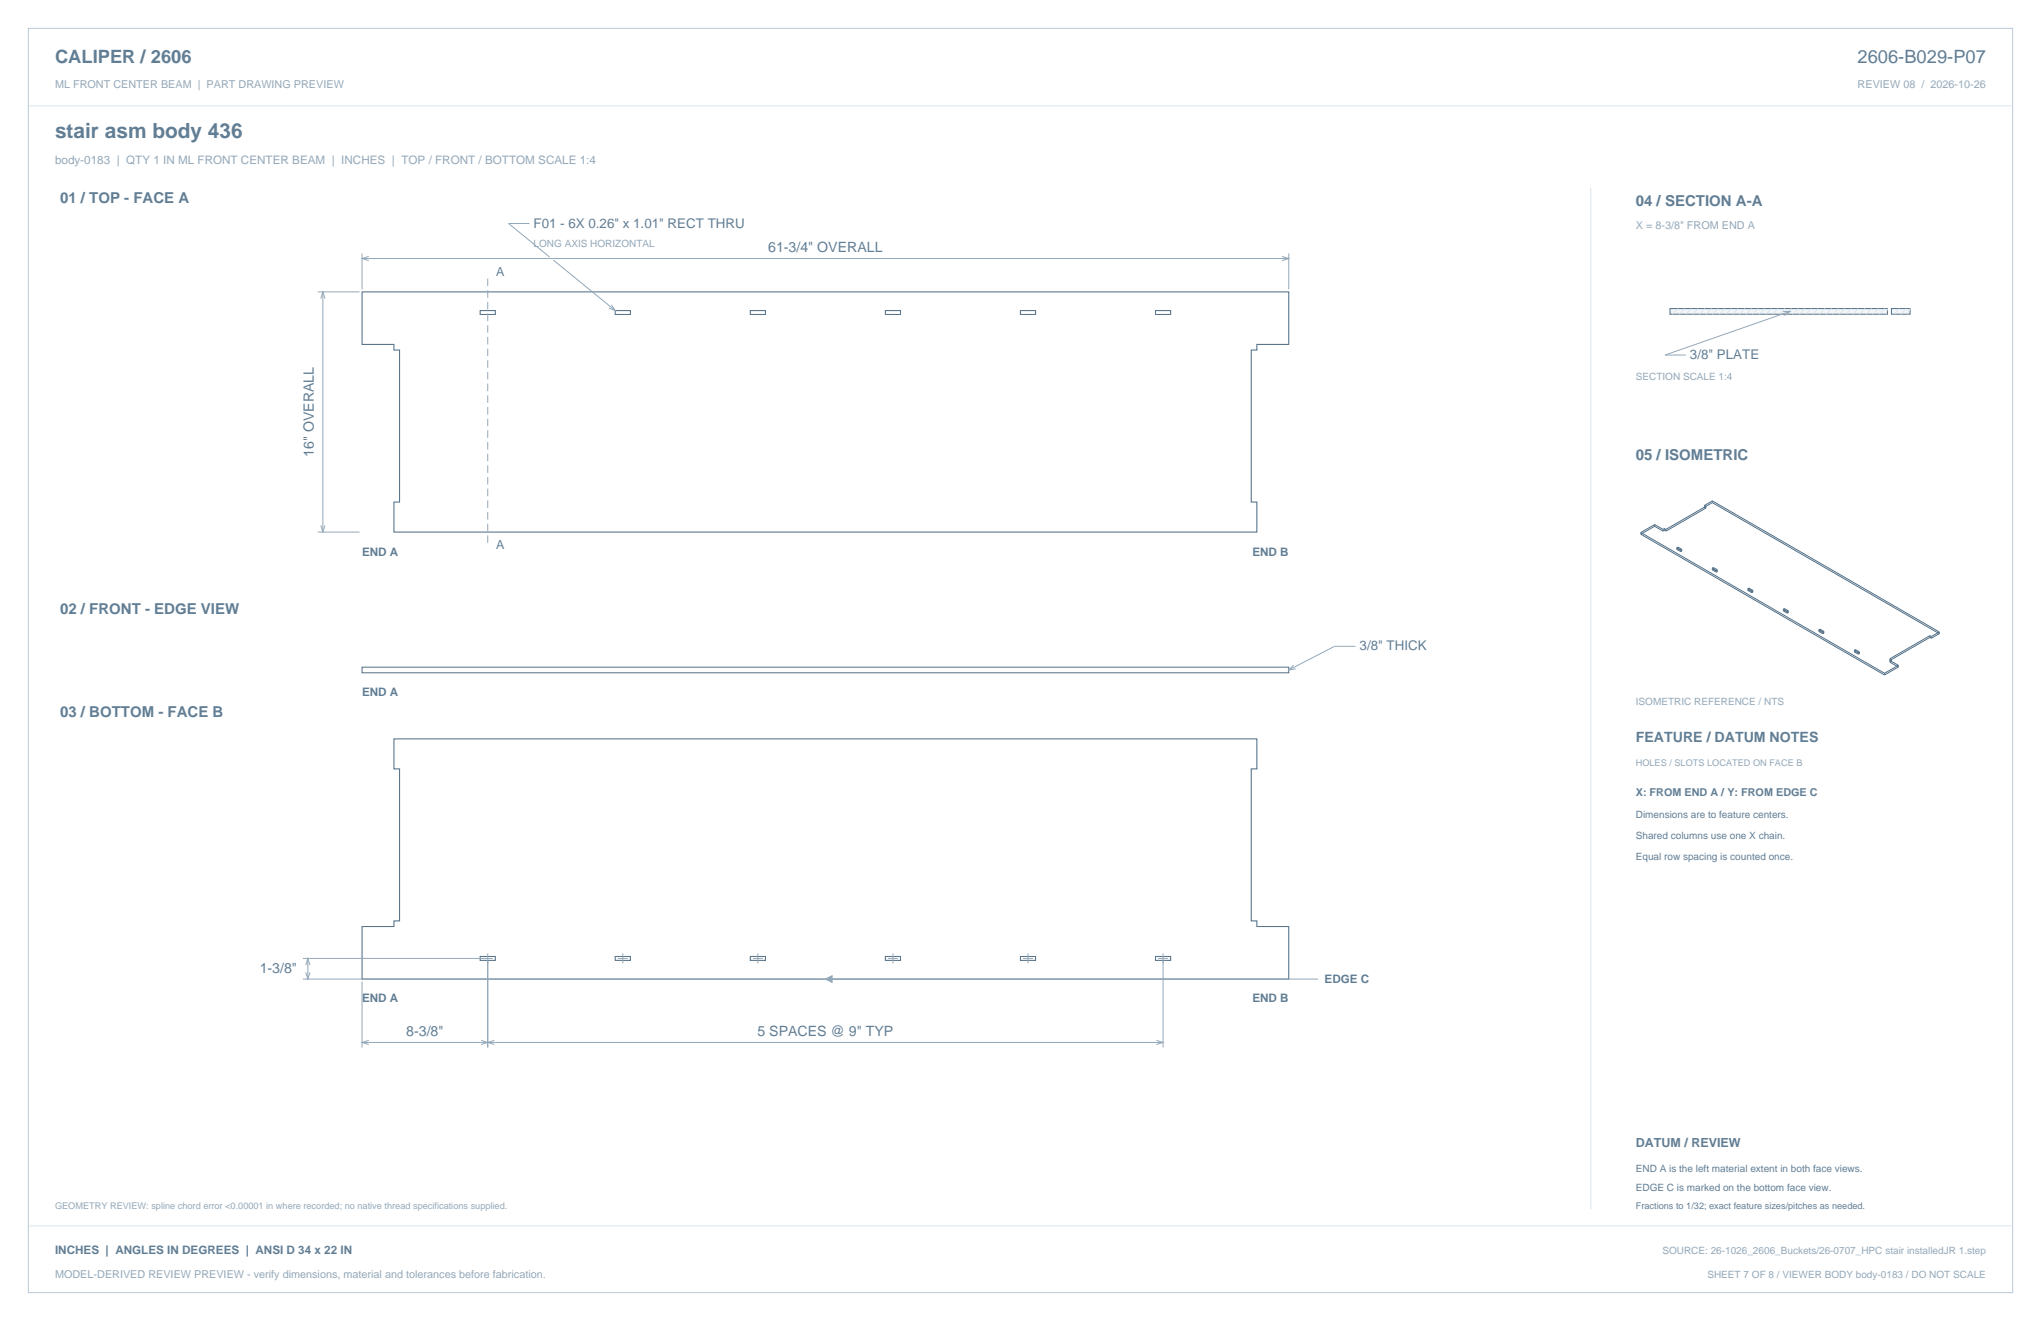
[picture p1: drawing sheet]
<svg xmlns="http://www.w3.org/2000/svg" width="864mm" height="559mm" viewBox="0 0 864 559" stroke-linecap="round" stroke-linejoin="round" font-family="sans-serif">
<defs><g id="words">
<text font-size="8.8" fill="#617e94" x="23.3" y="58.2">stair asm body 436</text>
<g font-size="7.8" fill="#617e94">
<text x="23.3" y="26.8">CALIPER / 2606</text>
<text x="786" y="26.8">2606-B029-P07</text>
</g>
<g font-size="6.3" fill="#617e94">
<text x="25.4" y="86.1">01 / TOP - FACE A</text>
<text x="692.1" y="87.1">04 / SECTION A-A</text>
<text x="692.1" y="194.4">05 / ISOMETRIC</text>
<text x="25.4" y="259.6">02 / FRONT - EDGE VIEW</text>
<text x="25.4" y="303.4">03 / BOTTOM - FACE B</text>
</g>
<g font-size="6" fill="#617e94">
<text x="325" y="106.5">61-3/4&quot; OVERALL</text>
<text x="132.7" y="193.3" transform="rotate(-90 132.7 193.3)">16&quot; OVERALL</text>
<text x="692.1" y="314">FEATURE / DATUM NOTES</text>
<text x="109.9" y="411.6">1-3/8&quot;</text>
<text x="171.9" y="438.1">8-3/8&quot;</text>
<text x="320.5" y="438.1">5 SPACES @ 9&quot; TYP</text>
</g>
<g font-size="5.6" fill="#617e94">
<text x="225.8" y="96.3">F01 - 6X 0.26&quot; x 1.01&quot; RECT THRU</text>
<text x="715.1" y="152">3/8&quot; PLATE</text>
<text x="575.3" y="275.2">3/8&quot; THICK</text>
</g>
<g font-size="5.3" fill="#617e94">
<text x="209.9" y="116.8">A</text>
<text x="209.9" y="232.1">A</text>
<text x="692.1" y="485.1">DATUM / REVIEW</text>
</g>
<text font-size="4.9" fill="#93a8b9" x="23.3" y="69.5">body-0183 | QTY 1 IN ML FRONT CENTER BEAM | INCHES | TOP / FRONT / BOTTOM SCALE 1:4</text>
<g font-size="4.9" fill="#617e94">
<text x="153.2" y="235.3">END A</text>
<text x="529.9" y="235.3">END B</text>
<text x="153.2" y="294.5">END A</text>
<text x="560.5" y="415.9">EDGE C</text>
<text x="153.2" y="424">END A</text>
<text x="529.9" y="424">END B</text>
<text x="23.3" y="530.6">INCHES | ANGLES IN DEGREES | ANSI D 34 x 22 IN</text>
</g>
<g font-size="4.6" fill="#93a8b9">
<text x="23.3" y="37">ML FRONT CENTER BEAM | PART DRAWING PREVIEW</text>
<text x="786" y="37">REVIEW 08 / 2026-10-26</text>
<text x="692.1" y="97">X = 8-3/8&quot; FROM END A</text>
<text x="23.3" y="540.5">MODEL-DERIVED REVIEW PREVIEW - verify dimensions, material and tolerances before fabrication.</text>
</g>
<text font-size="4.6" fill="#617e94" x="692.1" y="336.9">X: FROM END A / Y: FROM EDGE C</text>
<g font-size="4.2" fill="#93a8b9">
<text x="225.8" y="104.4">LONG AXIS HORIZONTAL</text>
<text x="692.1" y="160.8">SECTION SCALE 1:4</text>
<text x="692.1" y="298.1">ISOMETRIC REFERENCE / NTS</text>
<text x="703.4" y="530.6">SOURCE: 26-1026_2606_Buckets/26-0707_HPC stair installedJR 1.step</text>
<text x="722.4" y="540.5">SHEET 7 OF 8 / VIEWER BODY body-0183 / DO NOT SCALE</text>
</g>
<g font-size="4.2" fill="#617e94">
<text x="692.1" y="346.1">Dimensions are to feature centers.</text>
<text x="692.1" y="354.9">Shared columns use one X chain.</text>
<text x="692.1" y="363.7">Equal row spacing is counted once.</text>
<text x="692.1" y="495.7">END A is the left material extent in both face views.</text>
<text x="692.1" y="503.8">EDGE C is marked on the bottom face view.</text>
</g>
<g font-size="3.9" fill="#93a8b9">
<text x="692.1" y="323.8">HOLES / SLOTS LOCATED ON FACE B</text>
<text x="23.3" y="511.5">GEOMETRY REVIEW: spline chord error &lt;0.00001 in where recorded; no native thread specifications supplied.</text>
</g>
<text font-size="3.9" fill="#617e94" x="692.1" y="511.5">Fractions to 1/32; exact feature sizes/pitches as needed.</text>
</g></defs>
<path d="M12 12h839.6v534.8h-839.6z" fill="none" stroke="#b8cad8" stroke-width=".42"/>
<path d="M12 44.8h839.6M673.1 79.4v432.1" fill="none" stroke="#dbe5ed" stroke-width=".42"/>
<g fill="none" stroke="#536f85" stroke-width=".44">
<path d="M153.2 123.5h392.1v22.2h-13.5v2.4h-2.4v64.3h2.4v12.7h-365.1v-12.7h2.4v-64.3h-2.4v-2.4h-13.5zM203.2 131.4h6.4v1.6h-6.4zM260.3 131.4h6.4v1.6h-6.4zM317.5 131.4h6.4v1.6h-6.4zM374.6 131.4h6.4v1.6h-6.4zM431.8 131.4h6.4v1.6h-6.4zM488.9 131.4h6.4v1.6h-6.4zM166.7 312.6h365.1v12.7h-2.4v64.3h2.4v2.3h13.5v22.3h-392.1v-22.3h13.5v-2.3h2.4v-64.3h-2.4zM203.2 404.6h6.4v1.7h-6.4zM260.3 404.6h6.4v1.7h-6.4zM317.5 404.6h6.4v1.7h-6.4zM374.6 404.6h6.4v1.7h-6.4z"/>
<path d="M431.8 404.6h6.4v1.7h-6.4zM488.9 404.6h6.4v1.7h-6.4z"/>
</g>
<g fill="none" stroke="#93a8b9" stroke-width=".42">
<path d="M224 94.5h-8.8l17.3 14.2M153.2 107.2v15.2M153.2 109.4h392.1M156 108.5l-2.8 .9 2.8 .8M234.2 110l26.1 21.4M542.5 108.5l2.8 .9-2.8 .8M545.3 107.2v15.2M134.5 123.5h17.6M135.7 126.3l.9-2.8 .9 2.8M136.6 123.5v101.6M258.7 128.9l1.6 2.5-2.7-1.1M134.5 225.1h17.6"/>
<path d="M135.7 222.2l.9 2.9 .9-2.9M573.5 273.4h-8.8l-19.4 10M547.4 281.3l-2.1 2.1 2.9-.5M128.1 405.4h80.4M128.1 414.2h220.1M129.4 408.3l.9-2.9 .8 2.9M129.4 411.3l.9 2.9 .8-2.9M130.3 405.4v8.8M153.2 415.2v27.9M206.4 403.3v39.8M261.4 405.4h4.2M263.5 403.3v4.2"/>
<path d="M318.6 405.4h4.2M320.7 403.3v4.2M349.2 414.2h208.5M375.7 405.4h4.2M377.8 403.3v4.2M432.9 405.4h4.2M435 403.3v4.2M490 405.4h4.2M492.1 403.3v39.8M153.2 441h338.9M156 440.1l-2.8 .9 2.8 .9M203.6 440.1l2.8 .9-2.8 .9"/>
<path d="M209.2 440.1l-2.8 .9 2.8 .9M489.3 440.1l2.8 .9-2.8 .9"/>
</g>
<path d="M206.4 117.8v112.6" fill="none" stroke="#93a8b9" stroke-width=".42" stroke-dasharray="3.2 1.8" stroke-linecap="butt"/>
<path d="M153.2 282.2h392.1v2.4h-392.1z" fill="none" stroke="#536f85" stroke-width=".42"/>
<path d="M349.2 414.2l2.9-1.4v2.8z" fill="#93a8b9" stroke="#93a8b9" stroke-width=".42"/>
<path d="M706.6 130.5h92.1v2.4h-92.1z" fill-rule="evenodd" fill="#f2f6f9" stroke="#536f85" stroke-width=".42"/>
<g fill="none" stroke="#dbe5ed" stroke-width=".42">
<path d="M710.1 130.5l-2.4 2.4M712.9 130.5l-2.4 2.4M715.7 130.5l-2.4 2.4M718.5 130.5l-2.4 2.4M721.3 130.5l-2.3 2.4M724.2 130.5l-2.4 2.4M727 130.5l-2.4 2.4M729.8 130.5l-2.4 2.4M732.6 130.5l-2.4 2.4M735.5 130.5l-2.4 2.4M738.3 130.5l-2.4 2.4M741.1 130.5l-2.4 2.4"/>
<path d="M743.9 130.5l-2.4 2.4M746.7 130.5l-2.3 2.4M749.6 130.5l-2.4 2.4M752.4 130.5l-2.4 2.4M755.2 130.5l-2.4 2.4M758 130.5l-2.4 2.4M760.9 130.5l-2.4 2.4M763.7 130.5l-2.4 2.4M766.5 130.5l-2.4 2.4M769.3 130.5l-2.4 2.4M772.1 130.5l-2.3 2.4M775 130.5l-2.4 2.4"/>
<path d="M777.8 130.5l-2.4 2.4M780.6 130.5l-2.4 2.4M783.4 130.5l-2.4 2.4M786.3 130.5l-2.4 2.4M789.1 130.5l-2.4 2.4M791.9 130.5l-2.4 2.4M794.7 130.5l-2.4 2.4M797.5 130.5l-2.3 2.4M798.7 130.5l-.7 2.4"/>
</g>
<path d="M800.3 130.5h7.9v2.4h-7.9z" fill-rule="evenodd" fill="#f2f6f9" stroke="#536f85" stroke-width=".42"/>
<path d="M803.7 130.5l-2.3 2.4M806.6 130.5l-2.4 2.4M808.2 130.5l-1.2 2.4M12 518.6h839.6" fill="none" stroke="#dbe5ed" stroke-width=".42"/>
<path d="M754.5 131.8l2.9-.1-2.4 1.8M757.4 131.7l-52.9 18.5h8.8" fill="none" stroke="#93a8b9" stroke-width=".42"/>
<g fill="none" stroke="#536f85" stroke-width=".42">
<path d="M721.2 213.8v.7l.6 .4M721.2 213.8l.6 .4v.7M721.8 214.9l-16.9 9.8M724.5 211.9l-3.3 1.9M724.5 212.6l-19.6 11.3M724.5 211.9l96.1 55.4M724.5 211.9v.7M724.5 212.6l96.1 55.5M694.3 226l103.1 59.5M694.3 225.3l103.1 59.5M694.3 225.3v.7M700.1 221.9v.7"/>
<path d="M700.1 221.9l-5.8 3.4M700.1 222.6l-5.8 3.4M700.1 221.9l3.6 2M700.1 222.6l3.6 2.1M703.7 223.9v.8M704.3 223.6l-.6 .3M704.3 223.6v.7M704.3 224.3l-.6 .4M704.3 224.3l.6 .4M704.3 223.6l.6 .3M704.9 223.9v.8M709.5 232.4l1.7 1"/>
<path d="M709.5 231.7l1.7 .9M709.5 231.7v.7M709.9 232.1l1.7 1M709.9 231.4l1.7 1M709.9 231.4v.7M709.9 232.1l-.4 .3M709.9 231.4l-.4 .3M711.2 232.6v.8M711.6 232.4l-.4 .2M711.6 233.1l-.4 .3M711.6 232.4v.7M724.5 241.1l1.7 .9"/>
<path d="M724.5 240.3l1.7 1M724.5 240.3v.8M725 240.8l1.6 1M725 240.1l1.6 1M725 240.1v.7M725 240.1l-.5 .2M725 240.8l-.5 .3M726.2 241.3v.7M726.6 241.8l-.4 .2M726.6 241.1v.7M726.6 241.1l-.4 .2M739.5 249.7l1.7 1"/>
<path d="M739.5 249l1.7 1M739.5 249v.7M740 249.5l1.7 1M740 248.8l1.7 .9M740 249.5l-.5 .2M740 248.8v.7M740 248.8l-.5 .2M741.2 250v.7M741.7 250.5l-.5 .2M741.7 249.7v.8M741.7 249.7l-.5 .3M754.6 258.4l1.7 1"/>
<path d="M754.6 257.7l1.7 1M754.6 257.7v.7M755 258.2l1.7 .9M755 257.4l1.7 1M755 257.4v.8M755 257.4l-.4 .3M755 258.2l-.4 .2M756.3 258.7v.7M756.7 259.1l-.4 .3M756.7 258.4v.7M756.7 258.4l-.4 .3M769.6 267.1l1.7 1"/>
<path d="M769.6 266.4v.7M769.6 266.4l1.7 .9M770 266.8l1.7 1M770 266.1l1.7 1M770 266.1v.7M770 266.8l-.4 .3M770 266.1l-.4 .3M771.3 267.3v.8M771.7 267.8l-.4 .3M771.7 267.1l-.4 .2M771.7 267.1v.7M784.6 275.8l1.7 .9"/>
<path d="M784.6 275l1.7 1M784.6 275v.8M785.1 275.5l1.7 1M785.1 274.8l1.7 1M785.1 275.5l-.5 .3M785.1 274.8l-.5 .2M785.1 274.8v.7M786.3 276v.7M786.8 275.8v.7M786.8 276.5l-.5 .2M786.8 275.8l-.5 .2M799.7 279.4l3.5 2"/>
<path d="M799.7 278.7l.6 .3M799.7 278.7v1.4M800.3 279l-.6 .4M800.3 279v.7l-.6 .4M816.6 268.9l.6 .4M816.6 269.6l-16.9 9.8M816.6 269.6l.6 .4M816.6 268.9l-16.9 9.8M816.6 268.9v.7M817.2 269.3v.7M820.6 267.3v.8M820.6 267.3l-3.4 2"/>
<path d="M820.6 268.1l-3.4 1.9M797.4 284.8v.7M799.7 280.1l3.5 2.1M803.2 281.4v.8M803.2 281.4l-5.8 3.4M803.2 282.2l-5.8 3.3"/>
</g>
<use href="#words"/>
</svg>
